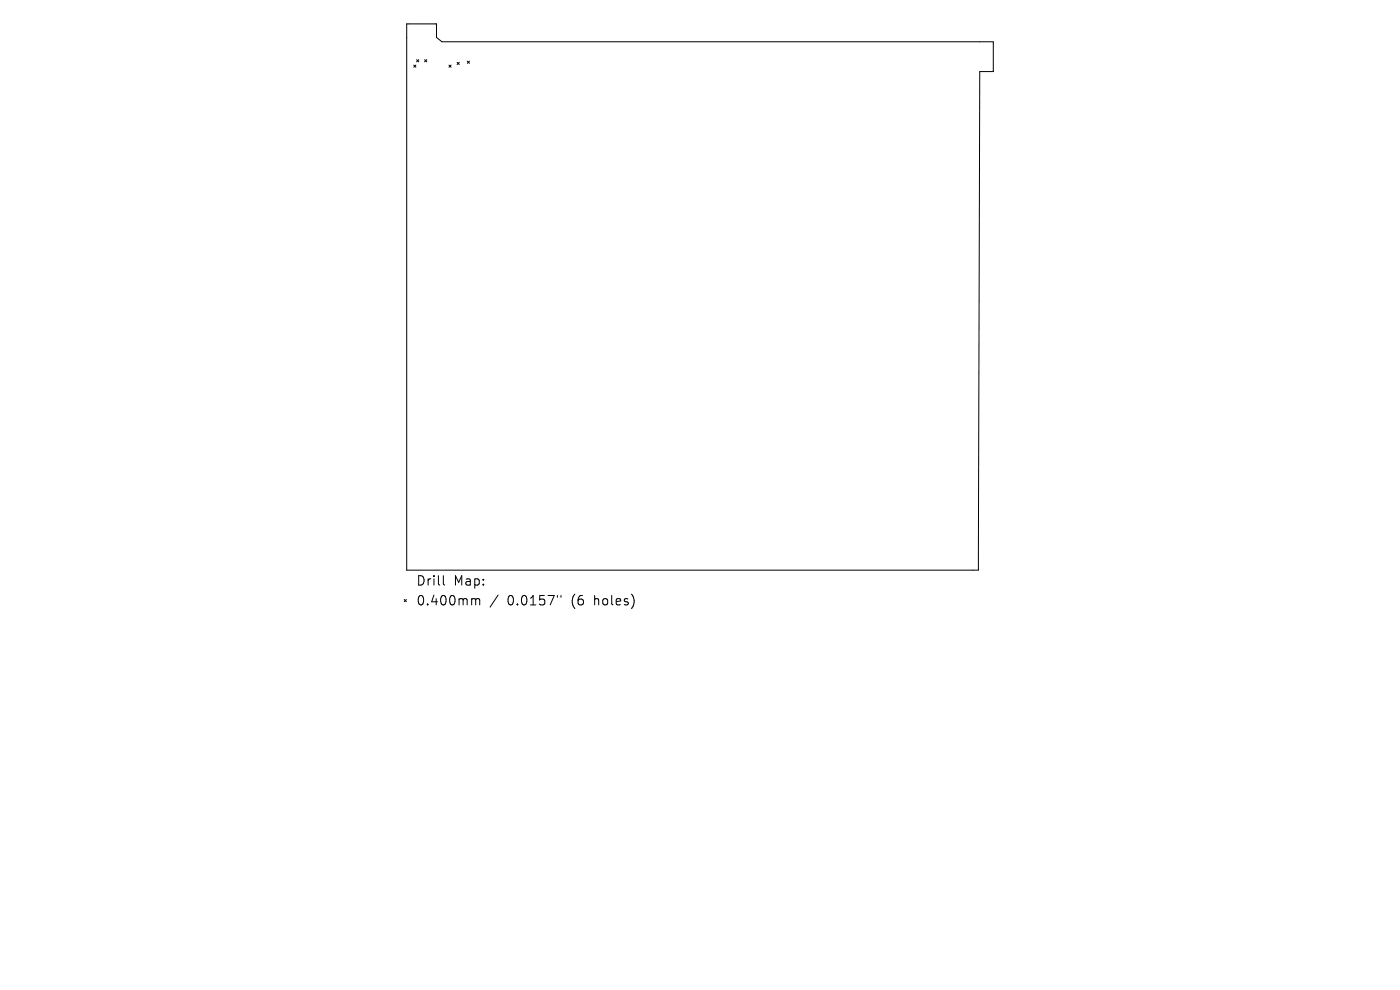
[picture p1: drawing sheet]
<svg xmlns="http://www.w3.org/2000/svg" width="297mm" height="210mm" viewBox="0 0 297 210" stroke-linecap="round" stroke-linejoin="round" font-family="sans-serif">
<defs><g id="words">
<g font-size="2.8">
<text x="88.2" y="124.5">Drill</text>
<text x="96.2" y="124.5">Map:</text>
<text x="88.2" y="128.7">0.400mm</text>
<text x="107.7" y="128.7">0.0157&quot;</text>
<text x="121.4" y="128.7">(6</text>
<text x="126.3" y="128.7">holes)</text>
</g>
</g></defs>
<g fill="none" stroke="#000" stroke-width=".21">
<path d="M86.3 5.1h6.3v2.8l1.2 1h116.9v6.3h-2.9l-.2 105.7h-121.3zM87.8 13.8l.4 .5M88.2 13.8l-.4 .5M88.4 12.7l.4 .4M88.8 12.7l-.4 .4M90.1 12.7l.4 .4M90.5 12.7l-.4 .4M95.2 13.8l.5 .5M95.7 13.8l-.5 .5M97 13.2l.4 .5M97.4 13.2l-.4 .5M99.1 13l.5 .4"/>
<path d="M99.6 13l-.5 .4M85.8 127.2l.4 .4M86.2 127.2l-.4 .4M94.1 122.1v1.7l.2 .3M100.3 127l.5 .1 .1 .2M100.9 127.3l.3-.3 .5 .1 .1 1.2M100.9 127.3v1M105.7 126.2l-1.7 2.6M118.2 126.3v.4M119 126.3v.4"/>
</g>
<use href="#words"/>
</svg>
